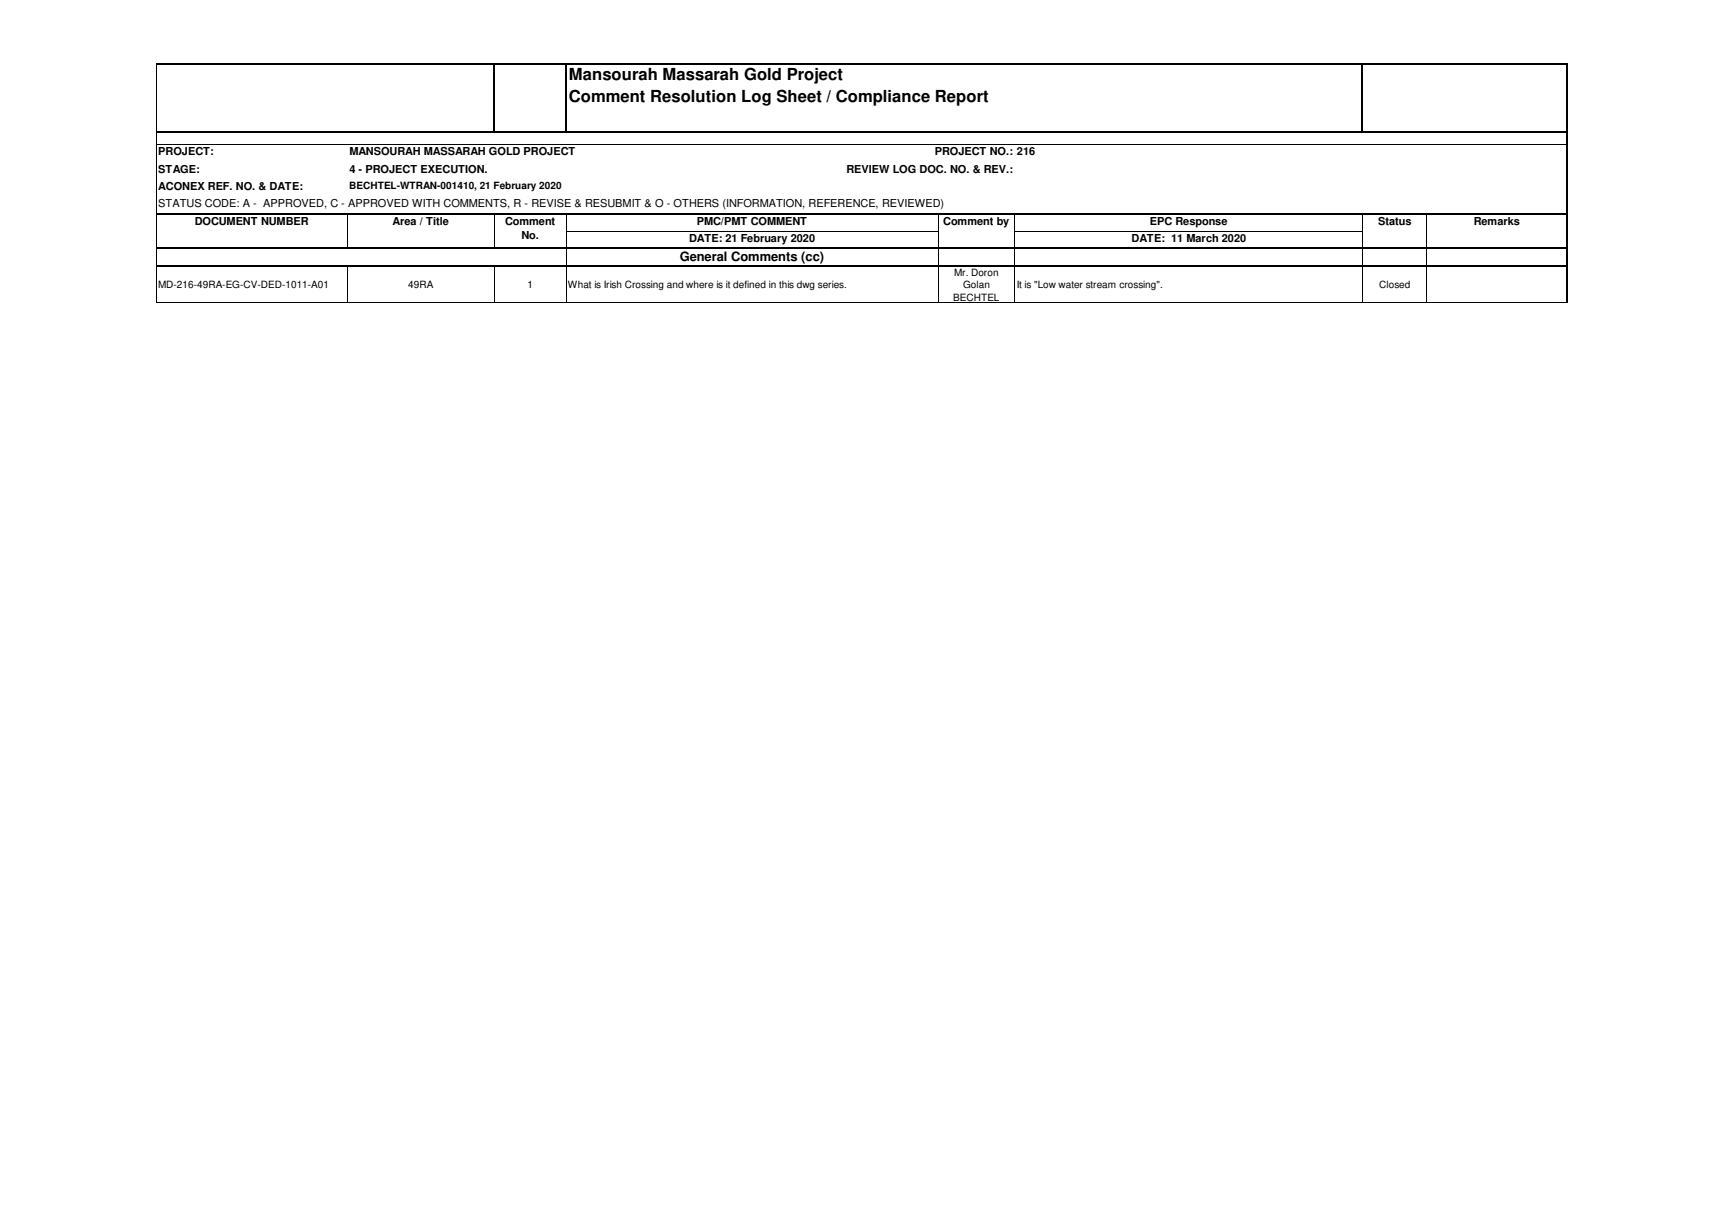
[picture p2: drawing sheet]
<svg xmlns="http://www.w3.org/2000/svg" width="297mm" height="210mm" viewBox="0 0 297 210" stroke-linecap="round" stroke-linejoin="round" font-family="sans-serif">
<defs><g id="words">
<g font-size="2.9">
<text x="98.7" y="13.8">Mansourah Massarah Gold Project</text>
<text x="98.7" y="17.7">Comment Resolution Log Sheet / Compliance Report</text>
</g>
<text font-size="2.2" x="117.9" y="45.3">General Comments (cc)</text>
<g font-size="1.9">
<text x="27.5" y="27">PROJECT:</text>
<text x="27.5" y="30">STAGE:</text>
<text x="60.6" y="27">MANSOURAH MASSARAH GOLD PROJECT</text>
<text x="60.6" y="30">4 - PROJECT EXECUTION.</text>
<text x="146.9" y="30">REVIEW LOG DOC. NO. &amp; REV.:</text>
<text x="162.2" y="27">PROJECT NO.: 216</text>
<text x="27.5" y="33">ACONEX REF. NO. &amp; DATE:</text>
<text x="27.5" y="35.9">STATUS CODE: A - APPROVED, C - APPROVED WITH COMMENTS, R - REVISE &amp; RESUBMIT &amp; O - OTHERS (INFORMATION, REFERENCE, REVIEWED)</text>
<text x="33.8" y="39">DOCUMENT NUMBER</text>
<text x="68.1" y="39">Area / Title</text>
<text x="87.6" y="39">Comment</text>
<text x="90.5" y="41.4">No.</text>
<text x="119.5" y="42">DATE: 21 February 2020</text>
<text x="120.9" y="39">PMC/PMT COMMENT</text>
<text x="163.7" y="39">Comment by</text>
<text x="196.3" y="42">DATE: 11 March 2020</text>
<text x="199.5" y="39">EPC Response</text>
<text x="239.1" y="39">Status</text>
<text x="255.7" y="39">Remarks</text>
</g>
<g font-size="1.7">
<text x="60.6" y="32.8">BECHTEL-WTRAN-001410, 21 February 2020</text>
<text x="165.6" y="47.8">Mr. Doron</text>
<text x="27.4" y="50">MD-216-49RA-EG-CV-DED-1011-A01</text>
<text x="70.8" y="50">49RA</text>
<text x="91.5" y="50">1</text>
<text x="98.5" y="50">What is Irish Crossing and where is it defined in this dwg series.</text>
<text x="165.4" y="52.2">BECHTEL</text>
<text x="167.1" y="50">Golan</text>
<text x="176.4" y="50">It is &quot;Low water stream crossing&quot;.</text>
<text x="239.3" y="50">Closed</text>
</g>
</g></defs>
<g fill="none" stroke="#000" stroke-width=".17">
<path d="M27.1 11.1v11.6M27.1 22.9v14.1M27.1 37.2v5.8M27.2 25.1h244.5M60.3 37.2v5.8M85.8 37.2v5.8M98.2 37.2v5.8M162.7 37.2v5.8M176.1 37.2v5.8M236.4 37.2v5.8M247.6 37.2v5.8M27.1 43.2v2.8"/>
<path d="M27.1 46.2v6.4M27.2 52.5h244.5M60.3 46.2v6.4M85.8 46.2v6.4M98.2 43.2v2.8M98.2 46.2v6.4M98.3 40.1h64.5M162.7 43.2v2.8M162.7 46.2v6.4M176.1 43.2v2.8M176.1 46.2v6.4M176.1 40.1h60.4"/>
<path d="M236.4 43.2v2.8M236.4 46.2v6.4M247.6 43.2v2.8M247.6 46.2v6.4"/>
</g>
<path d="M85.8 11.1v11.8M98.2 11.1v11.8M236.4 11.1v11.8M271.8 11.1v41.5M27 22.8h244.9M27 37.1h244.9M27 43.1h244.9M27 46.1h244.9" fill="none" stroke="#000" stroke-width=".25"/>
<path d="M27 11h244.9" fill="none" stroke="#000" stroke-width=".21"/>
<use href="#words"/>
</svg>
